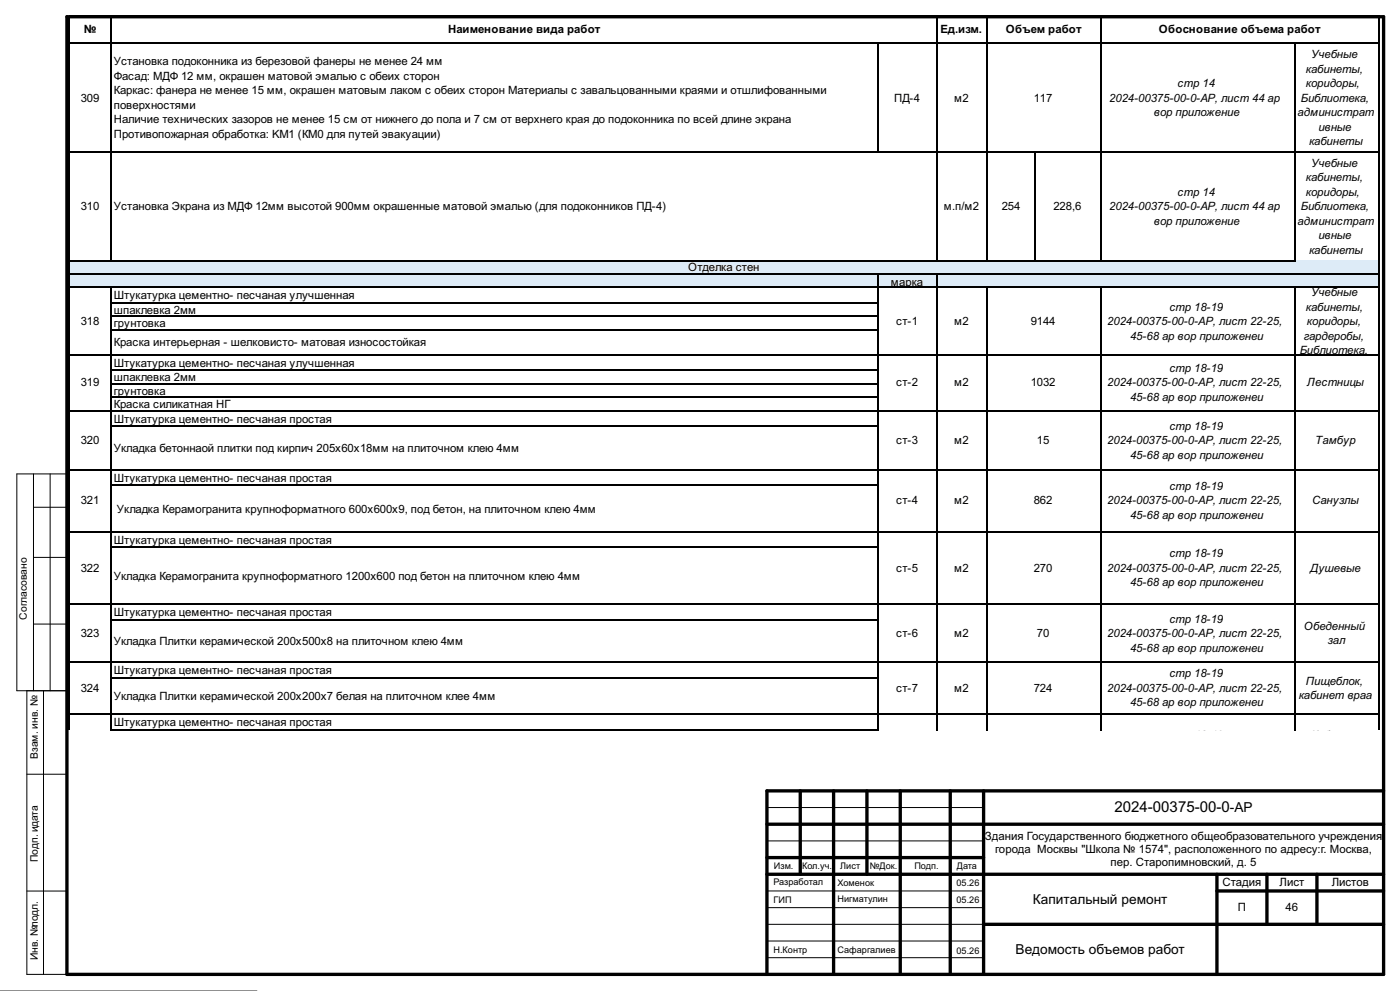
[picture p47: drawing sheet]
<svg xmlns="http://www.w3.org/2000/svg" width="420mm" height="297mm" viewBox="0 0 420 297" stroke-linecap="round" stroke-linejoin="round" font-family="sans-serif">
<defs><g id="words">
<text font-size="4.5" x="334.3" y="243.5">2024-00375-00-0-АР</text>
<g font-size="4.1">
<text x="309.9" y="270.8">Капитальный ремонт</text>
<text x="304.7" y="285.8">Ведомость объемов работ</text>
</g>
<g font-size="3.4">
<text x="25.1" y="9.9">№</text>
<text x="134.4" y="9.9">Наименование вида работ</text>
<text x="282.2" y="9.9">Ед.изм.</text>
<text x="301.8" y="9.9">Объем работ</text>
<text x="347.7" y="9.9">Обоснование объема работ</text>
<text x="393.3" y="17.4">Учебные</text>
<text x="34.1" y="19.6">Установка подоконника из березовой фанеры не менее 24 мм</text>
<text x="34.1" y="23.9">Фасад: МДФ 12 мм, окрашен матовой эмалью с обеих сторон</text>
<text x="391.8" y="21.7">кабинеты,</text>
<text x="34.1" y="28.3">Каркас: фанера не менее 15 мм, окрашен матовым лаком с обеих сторон Материалы с завальцованными краями и отшлифованными</text>
<text x="353.3" y="26.1">стр 14</text>
<text x="391.8" y="26.1">коридоры,</text>
<text x="24.2" y="30.4">309</text>
<text x="34.1" y="32.6">поверхностями</text>
<text x="268.2" y="30.4">ПД-4</text>
<text x="286.2" y="30.4">м2</text>
<text x="310.1" y="30.4">117</text>
<text x="332.8" y="30.4">2024-00375-00-0-АР, лист 44 ар</text>
<text x="346.1" y="34.8">вор приложение</text>
<text x="389.3" y="34.8">администрат</text>
<text x="390.2" y="30.4">Библиотека,</text>
<text x="34.1" y="36.9">Наличие технических зазоров не менее 15 см от нижнего до пола и 7 см от верхнего края до подоконника по всей длине экрана</text>
<text x="34.1" y="41.3">Противопожарная обработка: KМ1 (КМ0 для путей эвакуации)</text>
<text x="395.5" y="39.1">ивные</text>
<text x="392.7" y="43.5">кабинеты</text>
<text x="393.3" y="50">Учебные</text>
<text x="353.3" y="58.7">стр 14</text>
<text x="391.8" y="54.3">кабинеты,</text>
<text x="391.8" y="58.7">коридоры,</text>
<text x="24.2" y="63">310</text>
<text x="34.1" y="63">Установка Экрана из МДФ 12мм высотой 900мм окрашенные матовой эмалью (для подоконников ПД-4)</text>
<text x="283.1" y="63">м.п/м2</text>
<text x="300.5" y="63">254</text>
<text x="316" y="63">228,6</text>
<text x="332.8" y="63">2024-00375-00-0-АР, лист 44 ар</text>
<text x="390.2" y="63">Библиотека,</text>
<text x="346.1" y="67.4">вор приложение</text>
<text x="389.3" y="67.4">администрат</text>
<text x="395.5" y="71.7">ивные</text>
<text x="392.7" y="76.1">кабинеты</text>
<text x="206.4" y="81.3">Отделка стен</text>
<text x="34.1" y="89.7">Штукатурка цементно- песчаная улучшенная</text>
<text x="267.3" y="85.7">марка</text>
<text x="393.3" y="88.8">Учебные</text>
<text x="34.1" y="94.1">шпаклевка 2мм</text>
<text x="350.8" y="93.1">стр 18-19</text>
<text x="391.8" y="93.1">кабинеты,</text>
<text x="24.2" y="97.5">318</text>
<text x="34.1" y="98.1">грунтовка</text>
<text x="268.8" y="97.5">ст-1</text>
<text x="286.2" y="97.5">м2</text>
<text x="309.2" y="97.5">9144</text>
<text x="332.2" y="97.5">2024-00375-00-0-АР, лист 22-25,</text>
<text x="339" y="101.8">45-68 ар вор приложенеи</text>
<text x="391.2" y="101.8">гардеробы,</text>
<text x="392.1" y="97.5">коридоры,</text>
<text x="34.1" y="103.7">Краска интерьерная - шелковисто- матовая износостойкая</text>
<text x="389.9" y="106.2">Библиотека,</text>
<text x="34.1" y="109.9">Штукатурка цементно- песчаная улучшенная</text>
<text x="350.8" y="111.4">стр 18-19</text>
<text x="24.2" y="115.8">319</text>
<text x="34.1" y="114.2">шпаклевка 2мм</text>
<text x="34.1" y="118.3">грунтовка</text>
<text x="268.8" y="115.8">ст-2</text>
<text x="286.2" y="115.8">м2</text>
<text x="309.2" y="115.8">1032</text>
<text x="332.2" y="115.8">2024-00375-00-0-АР, лист 22-25,</text>
<text x="392.1" y="115.8">Лестницы</text>
<text x="34.1" y="122.3">Краска силикатная НГ</text>
<text x="339" y="120.1">45-68 ар вор приложенеи</text>
<text x="34.1" y="126.7">Штукатурка цементно- песчаная простая</text>
<text x="350.8" y="128.8">стр 18-19</text>
<text x="24.2" y="133.2">320</text>
<text x="34.1" y="135.4">Укладка бетоннаой плитки под кирпич 205х60х18мм на плиточном клею 4мм</text>
<text x="268.8" y="133.2">ст-3</text>
<text x="286.2" y="133.2">м2</text>
<text x="311.1" y="133.2">15</text>
<text x="332.2" y="133.2">2024-00375-00-0-АР, лист 22-25,</text>
<text x="339" y="137.5">45-68 ар вор приложенеи</text>
<text x="394.6" y="133.2">Тамбур</text>
<text x="34.1" y="144.4">Штукатурка цементно- песчаная простая</text>
<text x="350.8" y="146.8">стр 18-19</text>
<text x="24.2" y="151.2">321</text>
<text x="35.1" y="153.7">Укладка Керамогранита крупноформатного 600х600х9, под бетон, на плиточном клею 4мм</text>
<text x="268.8" y="151.2">ст-4</text>
<text x="286.2" y="151.2">м2</text>
<text x="310.1" y="151.2">862</text>
<text x="332.2" y="151.2">2024-00375-00-0-АР, лист 22-25,</text>
<text x="339" y="155.5">45-68 ар вор приложенеи</text>
<text x="393.6" y="151.2">Санузлы</text>
<text x="34.1" y="163">Штукатурка цементно- песчаная простая</text>
<text x="350.8" y="167">стр 18-19</text>
<text x="24.2" y="171.4">322</text>
<text x="34.1" y="173.8">Укладка Керамогранита крупноформатного 1200х600 под бетон на плиточном клею 4мм</text>
<text x="268.8" y="171.4">ст-5</text>
<text x="286.2" y="171.4">м2</text>
<text x="310.1" y="171.4">270</text>
<text x="332.2" y="171.4">2024-00375-00-0-АР, лист 22-25,</text>
<text x="393" y="171.4">Душевые</text>
<text x="339" y="175.7">45-68 ар вор приложенеи</text>
<text x="34.1" y="184.7">Штукатурка цементно- песчаная простая</text>
<text x="24.2" y="190.9">323</text>
<text x="268.8" y="190.9">ст-6</text>
<text x="286.2" y="190.9">м2</text>
<text x="311.1" y="190.9">70</text>
<text x="332.2" y="190.9">2024-00375-00-0-АР, лист 22-25,</text>
<text x="350.8" y="186.6">стр 18-19</text>
<text x="391.2" y="188.8">Обеденный</text>
<text x="34.1" y="193.4">Укладка Плитки керамической 200х500х8 на плиточном клею 4мм</text>
<text x="339" y="195.3">45-68 ар вор приложенеи</text>
<text x="398.3" y="193.1">зал</text>
<text x="34.1" y="202.1">Штукатурка цементно- песчаная простая</text>
<text x="350.8" y="203">стр 18-19</text>
<text x="24.2" y="207.4">324</text>
<text x="34.1" y="209.9">Укладка Плитки керамической 200х200х7 белая на плиточном клее 4мм</text>
<text x="268.8" y="207.4">ст-7</text>
<text x="286.2" y="207.4">м2</text>
<text x="310.1" y="207.4">724</text>
<text x="332.2" y="207.4">2024-00375-00-0-АР, лист 22-25,</text>
<text x="389.6" y="209.6">кабинет враа</text>
<text x="391.8" y="205.2">Пищеблок,</text>
<text x="339" y="211.7">45-68 ар вор приложенеи</text>
<text x="34.1" y="217.6">Штукатурка цементно- песчаная простая</text>
<text x="350.8" y="221.3">стр 18-19</text>
<text x="393.3" y="221.3">Кабинет</text>
<text x="295.4" y="251.7">Здания Государственного бюджетного общеобразовательного учреждения</text>
<text x="298.5" y="255.6">города Москвы &quot;Школа № 1574&quot;, расположенного по адресу:г. Москва,</text>
<text x="333.2" y="259.6">пер. Старопимновский, д. 5</text>
<text x="366.7" y="265.6">Стадия</text>
<text x="383.9" y="265.6">Лист</text>
<text x="399.5" y="265.6">Листов</text>
<text x="371.3" y="273.1">П</text>
<text x="385.7" y="273.1">46</text>
</g>
<g font-size="3.1">
<text x="8.1" y="185.7" transform="rotate(-90 8.1 185.7)">Согласовано</text>
<text x="11.4" y="227.5" transform="rotate(-90 11.4 227.5)">Взам. инв. №</text>
<text x="11.4" y="258.3" transform="rotate(-90 11.4 258.3)">Подп. идата</text>
<text x="11.4" y="287.8" transform="rotate(-90 11.4 287.8)">Инв. №подл.</text>
</g>
<g font-size="2.7">
<text x="232.2" y="260.4">Изм.</text>
<text x="240.6" y="260.4">Кол.уч.</text>
<text x="252.1" y="260.4">Лист</text>
<text x="260.9" y="260.4">№Док.</text>
<text x="274.3" y="260.4">Подп.</text>
<text x="287" y="260.4">Дата</text>
<text x="232.1" y="265.2">Разработал</text>
<text x="251.3" y="265.5">Хоменок</text>
<text x="287" y="265.6">05.26</text>
<text x="232.1" y="270.5">ГИП</text>
<text x="251.3" y="270.3">Нигматулин</text>
<text x="287" y="270.7">05.26</text>
<text x="232.1" y="285.6">Н.Контр</text>
<text x="251.3" y="285.6">Сафаргалиев</text>
<text x="287" y="285.9">05.26</text>
</g>
<text font-size="1.4" fill="#fff" x="0" y="297">GSPublisherVersion 0.5.100.100</text>
</g></defs>
<path d="M20.6 4.7v8.3M20.8 4.8h393M20.8 12.9h393M33.4 5v8M281.1 5v8M296 5v8M330.2 5v8M413.7 5v8" fill="none" stroke="#000" stroke-width=".31"/>
<path d="M20.7 77.9h393.1v8.4h-393.1z" fill="#ddebf7"/>
<g fill="none" stroke="#000" stroke-width=".31">
<path d="M20.6 12.7v206.2M20.8 12.9h393M33.4 13v64.9M263.4 13v32.3M281.1 13v32.3M296 13v32.3M330.2 13v64.9M388.5 13v65.2M413.7 13v205.9M20.8 45.5h12.4M33.5 45.5h296.5M281.1 45.6v32.3"/>
<path d="M296 45.6v32.3M310.6 45.6v32.6M330.3 45.5h83.5M20.8 78.1h367.9M20.8 82.1h242.5M20.8 86.1h260.2M33.4 86.3v54.3M33.5 90.8h230.1M33.5 94.8h230.1M33.5 98.9h230.1M263.4 82v4M263.4 86.3v132.6"/>
<path d="M263.6 82.1h150.2M281.1 82.3v136.6M281.3 86.1h132.5M296 86.3v132.6M330.2 86.3v132.6M388.5 86.3v132.6M20.8 106.3h393M33.5 111h230.1M33.5 115h230.1M33.5 119.1h230.1M20.8 123.1h393M33.5 127.7h229.8"/>
<path d="M20.8 140.8h393M20.8 159.4h393M33.4 140.9v18.4M33.4 159.6v21.4M33.5 145.4h229.8M33.5 164.1h229.8M20.8 181.1h393M20.8 198.5h393M33.4 181.3v17.1M33.4 198.7v15.2M33.5 185.8h229.8M20.8 214.1h393"/>
<path d="M33.4 214.2v4.7M33.5 203.2h229.8M33.5 218.7h230.1"/>
</g>
<g fill="none" stroke="#000" stroke-width=".3">
<path d="M10 142v65M10 152h10.1M15 142v65M10 167.1h10.1M10 187h10.1M8.1 207v85h14.1M13.1 207v85M20.1 207h-15v-65h15v150M8.1 232h12M230.1 242h65M230.1 252h65M8.1 267h12"/>
<path d="M230.1 267h65M230.1 277h65M230.1 272h65M.1 297h77M230.1 287h65M230.1 282h65"/>
</g>
<g fill="none" stroke="#000" stroke-width="1">
<path d="M20.1 5h395v287h-395zM240.1 237v25M250.1 237v55M260.1 237v25M270.1 237v55M285.1 237v55M295.1 237v55M415.1 237h-185v55M230.1 247h185M230.1 257h65M230.1 262h185M295.1 277h120"/>
<path d="M365.1 262v30M365.1 267h50M380.1 262v15M395.1 262v15"/>
</g>
<use href="#words"/>
</svg>
